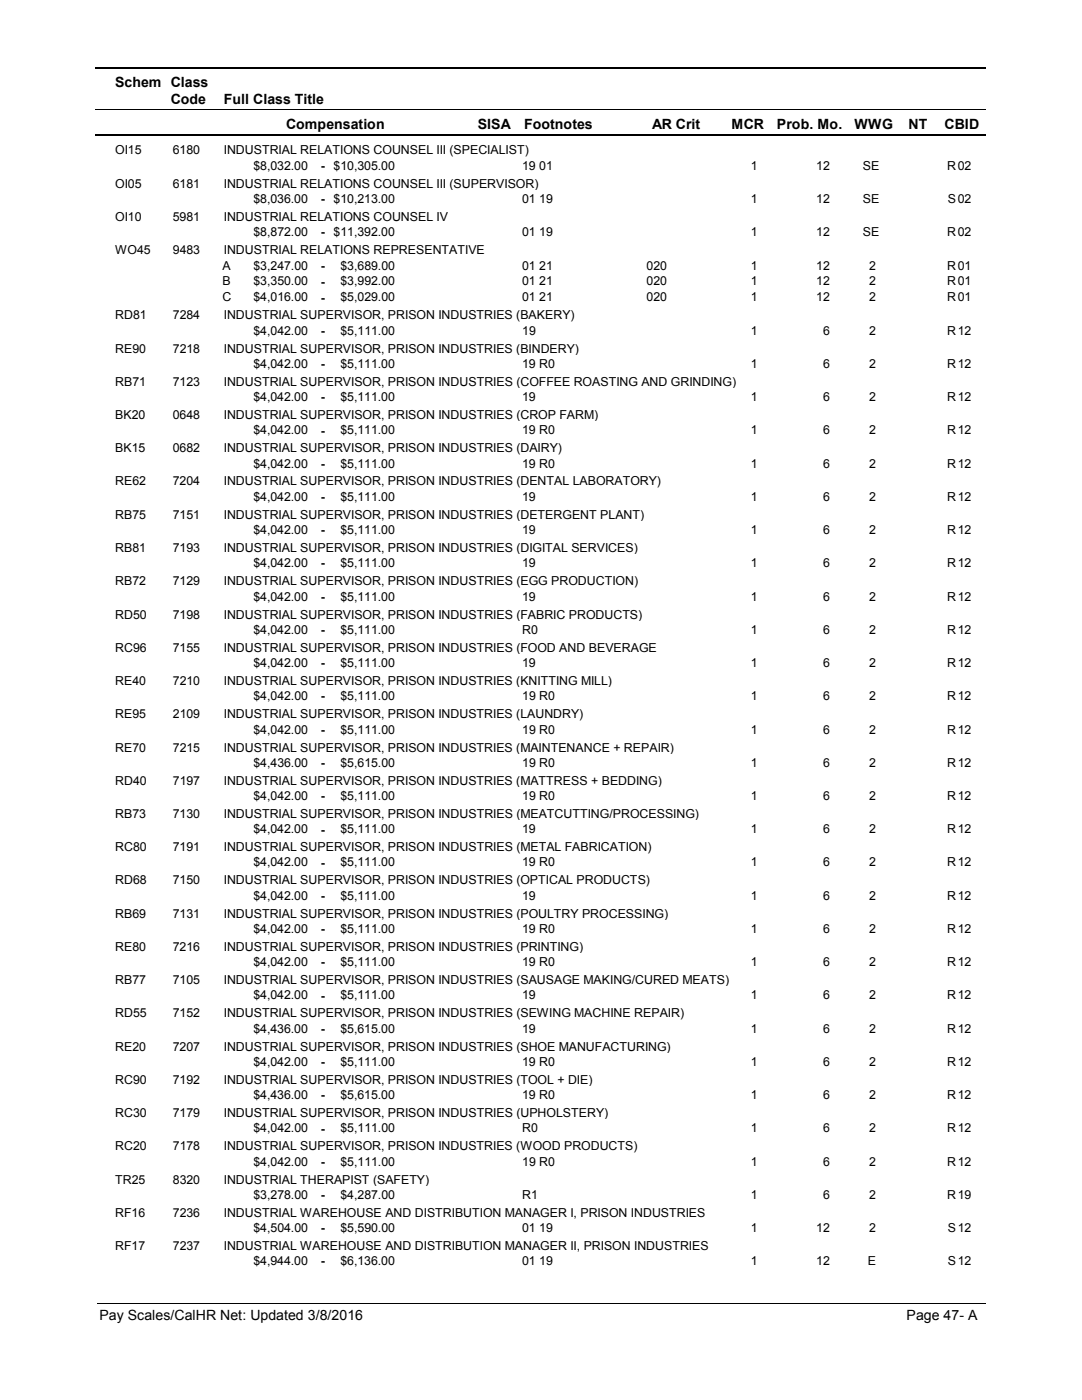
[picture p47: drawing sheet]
<svg xmlns="http://www.w3.org/2000/svg" width="216mm" height="279mm" viewBox="0 0 216 279" stroke-linecap="round" stroke-linejoin="round" font-family="sans-serif">
<defs><g id="words">
<g font-size="2.8">
<text x="23" y="17.3">Schem Class</text>
<text x="34.1" y="20.7">Code</text>
<text x="44.6" y="20.7">Full Class Title</text>
<text x="57.1" y="25.7">Compensation</text>
<text x="95.3" y="25.7">SISA</text>
<text x="104.6" y="25.7">Footnotes</text>
<text x="130.2" y="25.7">AR Crit</text>
<text x="146" y="25.7">MCR</text>
<text x="155.1" y="25.7">Prob. Mo.</text>
<text x="170.5" y="25.7">WWG</text>
<text x="181.3" y="25.7">NT</text>
<text x="188.5" y="25.7">CBID</text>
<text x="19.8" y="263.4">Pay Scales/CalHR Net: Updated 3/8/2016</text>
<text x="180.9" y="263.4">Page 47- A</text>
</g>
<g font-size="2.5">
<text x="23" y="30.8">OI15</text>
<text x="34.5" y="30.8">6180</text>
<text x="44.7" y="30.8">INDUSTRIAL RELATIONS COUNSEL III (SPECIALIST)</text>
<text x="50.6" y="33.9">$8,032.00</text>
<text x="64" y="33.9">-</text>
<text x="66.6" y="33.9">$10,305.00</text>
<text x="104.2" y="33.9">19 01</text>
<text x="149.8" y="33.9">1</text>
<text x="162.9" y="33.9">12</text>
<text x="172.2" y="33.9">SE</text>
<text x="189" y="33.9">R</text>
<text x="191.1" y="33.9">02</text>
<text x="23" y="37.5">OI05</text>
<text x="34.5" y="37.5">6181</text>
<text x="44.7" y="37.5">INDUSTRIAL RELATIONS COUNSEL III (SUPERVISOR)</text>
<text x="50.6" y="40.5">$8,036.00</text>
<text x="64" y="40.6">-</text>
<text x="66.6" y="40.5">$10,213.00</text>
<text x="104.2" y="40.5">01 19</text>
<text x="149.8" y="40.5">1</text>
<text x="162.9" y="40.5">12</text>
<text x="172.2" y="40.5">SE</text>
<text x="189.2" y="40.5">S</text>
<text x="191.1" y="40.5">02</text>
<text x="23" y="44.1">OI10</text>
<text x="34.5" y="44.1">5981</text>
<text x="44.7" y="44.1">INDUSTRIAL RELATIONS COUNSEL IV</text>
<text x="50.6" y="47.2">$8,872.00</text>
<text x="64" y="47.2">-</text>
<text x="66.6" y="47.2">$11,392.00</text>
<text x="104.2" y="47.2">01 19</text>
<text x="149.8" y="47.2">1</text>
<text x="162.9" y="47.2">12</text>
<text x="172.2" y="47.2">SE</text>
<text x="189" y="47.2">R</text>
<text x="191.1" y="47.2">02</text>
<text x="23" y="50.7">WO45</text>
<text x="34.5" y="50.7">9483</text>
<text x="44.4" y="53.8">A</text>
<text x="44.7" y="50.7">INDUSTRIAL RELATIONS REPRESENTATIVE</text>
<text x="50.6" y="53.8">$3,247.00</text>
<text x="64" y="53.8">-</text>
<text x="67.9" y="53.8">$3,689.00</text>
<text x="104.2" y="53.8">01 21</text>
<text x="129" y="53.8">020</text>
<text x="149.8" y="53.8">1</text>
<text x="162.9" y="53.8">12</text>
<text x="173.5" y="53.8">2</text>
<text x="189" y="53.8">R</text>
<text x="191.1" y="53.8">01</text>
<text x="44.4" y="57">B</text>
<text x="50.6" y="57">$3,350.00</text>
<text x="64" y="57">-</text>
<text x="67.9" y="57">$3,992.00</text>
<text x="104.2" y="57">01 21</text>
<text x="129" y="57">020</text>
<text x="149.8" y="57">1</text>
<text x="162.9" y="57">12</text>
<text x="173.5" y="57">2</text>
<text x="189" y="57">R</text>
<text x="191.1" y="57">01</text>
<text x="23" y="63.7">RD81</text>
<text x="34.5" y="63.7">7284</text>
<text x="44.4" y="60.2">C</text>
<text x="44.7" y="63.7">INDUSTRIAL SUPERVISOR, PRISON INDUSTRIES (BAKERY)</text>
<text x="50.6" y="60.2">$4,016.00</text>
<text x="64" y="60.2">-</text>
<text x="67.9" y="60.2">$5,029.00</text>
<text x="104.2" y="60.2">01 21</text>
<text x="129" y="60.2">020</text>
<text x="149.8" y="60.2">1</text>
<text x="162.9" y="60.2">12</text>
<text x="173.5" y="60.2">2</text>
<text x="189" y="60.2">R</text>
<text x="191.1" y="60.2">01</text>
<text x="23" y="70.4">RE90</text>
<text x="34.5" y="70.4">7218</text>
<text x="44.7" y="70.4">INDUSTRIAL SUPERVISOR, PRISON INDUSTRIES (BINDERY)</text>
<text x="50.6" y="66.8">$4,042.00</text>
<text x="64" y="66.8">-</text>
<text x="67.9" y="66.8">$5,111.00</text>
<text x="104.2" y="66.8">19</text>
<text x="149.8" y="66.8">1</text>
<text x="164.3" y="66.8">6</text>
<text x="173.5" y="66.8">2</text>
<text x="189" y="66.8">R</text>
<text x="191.1" y="66.8">12</text>
<text x="23" y="77">RB71</text>
<text x="34.5" y="77">7123</text>
<text x="44.7" y="77">INDUSTRIAL SUPERVISOR, PRISON INDUSTRIES (COFFEE ROASTING AND GRINDING)</text>
<text x="50.6" y="73.4">$4,042.00</text>
<text x="64" y="73.4">-</text>
<text x="67.9" y="73.4">$5,111.00</text>
<text x="104.2" y="73.4">19 R0</text>
<text x="149.8" y="73.4">1</text>
<text x="164.3" y="73.4">6</text>
<text x="173.5" y="73.4">2</text>
<text x="189" y="73.4">R</text>
<text x="191.1" y="73.4">12</text>
<text x="23" y="83.6">BK20</text>
<text x="34.5" y="83.6">0648</text>
<text x="44.7" y="83.6">INDUSTRIAL SUPERVISOR, PRISON INDUSTRIES (CROP FARM)</text>
<text x="50.6" y="80.1">$4,042.00</text>
<text x="64" y="80.1">-</text>
<text x="67.9" y="80.1">$5,111.00</text>
<text x="104.2" y="80.1">19</text>
<text x="149.8" y="80.1">1</text>
<text x="164.3" y="80.1">6</text>
<text x="173.5" y="80.1">2</text>
<text x="189" y="80.1">R</text>
<text x="191.1" y="80.1">12</text>
<text x="50.6" y="86.7">$4,042.00</text>
<text x="64" y="86.7">-</text>
<text x="67.9" y="86.7">$5,111.00</text>
<text x="104.2" y="86.7">19 R0</text>
<text x="149.8" y="86.7">1</text>
<text x="164.3" y="86.7">6</text>
<text x="173.5" y="86.7">2</text>
<text x="189" y="86.7">R</text>
<text x="191.1" y="86.7">12</text>
<text x="23" y="90.3">BK15</text>
<text x="34.5" y="90.3">0682</text>
<text x="44.7" y="90.3">INDUSTRIAL SUPERVISOR, PRISON INDUSTRIES (DAIRY)</text>
<text x="50.6" y="93.3">$4,042.00</text>
<text x="64" y="93.3">-</text>
<text x="67.9" y="93.3">$5,111.00</text>
<text x="104.2" y="93.3">19 R0</text>
<text x="149.8" y="93.3">1</text>
<text x="164.3" y="93.3">6</text>
<text x="173.5" y="93.3">2</text>
<text x="189" y="93.3">R</text>
<text x="191.1" y="93.3">12</text>
<text x="23" y="96.9">RE62</text>
<text x="34.5" y="96.9">7204</text>
<text x="44.7" y="96.9">INDUSTRIAL SUPERVISOR, PRISON INDUSTRIES (DENTAL LABORATORY)</text>
<text x="50.6" y="100">$4,042.00</text>
<text x="64" y="100">-</text>
<text x="67.9" y="100">$5,111.00</text>
<text x="104.2" y="100">19</text>
<text x="149.8" y="100">1</text>
<text x="164.3" y="100">6</text>
<text x="173.5" y="100">2</text>
<text x="189" y="100">R</text>
<text x="191.1" y="100">12</text>
<text x="23" y="103.5">RB75</text>
<text x="34.5" y="103.5">7151</text>
<text x="44.7" y="103.5">INDUSTRIAL SUPERVISOR, PRISON INDUSTRIES (DETERGENT PLANT)</text>
<text x="50.6" y="106.6">$4,042.00</text>
<text x="64" y="106.6">-</text>
<text x="67.9" y="106.6">$5,111.00</text>
<text x="104.2" y="106.6">19</text>
<text x="149.8" y="106.6">1</text>
<text x="164.3" y="106.6">6</text>
<text x="173.5" y="106.6">2</text>
<text x="189" y="106.6">R</text>
<text x="191.1" y="106.6">12</text>
<text x="23" y="110.2">RB81</text>
<text x="34.5" y="110.2">7193</text>
<text x="44.7" y="110.2">INDUSTRIAL SUPERVISOR, PRISON INDUSTRIES (DIGITAL SERVICES)</text>
<text x="50.6" y="113.2">$4,042.00</text>
<text x="64" y="113.3">-</text>
<text x="67.9" y="113.2">$5,111.00</text>
<text x="104.2" y="113.2">19</text>
<text x="149.8" y="113.2">1</text>
<text x="164.3" y="113.2">6</text>
<text x="173.5" y="113.2">2</text>
<text x="189" y="113.2">R</text>
<text x="191.1" y="113.2">12</text>
<text x="23" y="116.8">RB72</text>
<text x="34.5" y="116.8">7129</text>
<text x="44.7" y="116.8">INDUSTRIAL SUPERVISOR, PRISON INDUSTRIES (EGG PRODUCTION)</text>
<text x="50.6" y="119.9">$4,042.00</text>
<text x="64" y="119.9">-</text>
<text x="67.9" y="119.9">$5,111.00</text>
<text x="104.2" y="119.9">19</text>
<text x="149.8" y="119.9">1</text>
<text x="164.3" y="119.9">6</text>
<text x="173.5" y="119.9">2</text>
<text x="189" y="119.9">R</text>
<text x="191.1" y="119.9">12</text>
<text x="23" y="123.4">RD50</text>
<text x="34.5" y="123.4">7198</text>
<text x="44.7" y="123.4">INDUSTRIAL SUPERVISOR, PRISON INDUSTRIES (FABRIC PRODUCTS)</text>
<text x="23" y="130.1">RC96</text>
<text x="34.5" y="130.1">7155</text>
<text x="44.7" y="130.1">INDUSTRIAL SUPERVISOR, PRISON INDUSTRIES (FOOD AND BEVERAGE</text>
<text x="50.6" y="126.5">$4,042.00</text>
<text x="64" y="126.5">-</text>
<text x="67.9" y="126.5">$5,111.00</text>
<text x="104.2" y="126.5">R0</text>
<text x="149.8" y="126.5">1</text>
<text x="164.3" y="126.5">6</text>
<text x="173.5" y="126.5">2</text>
<text x="189" y="126.5">R</text>
<text x="191.1" y="126.5">12</text>
<text x="23" y="136.7">RE40</text>
<text x="34.5" y="136.7">7210</text>
<text x="44.7" y="136.7">INDUSTRIAL SUPERVISOR, PRISON INDUSTRIES (KNITTING MILL)</text>
<text x="50.6" y="133.1">$4,042.00</text>
<text x="64" y="133.2">-</text>
<text x="67.9" y="133.1">$5,111.00</text>
<text x="104.2" y="133.1">19</text>
<text x="149.8" y="133.1">1</text>
<text x="164.3" y="133.1">6</text>
<text x="173.5" y="133.1">2</text>
<text x="189" y="133.1">R</text>
<text x="191.1" y="133.1">12</text>
<text x="23" y="143.3">RE95</text>
<text x="34.5" y="143.3">2109</text>
<text x="44.7" y="143.3">INDUSTRIAL SUPERVISOR, PRISON INDUSTRIES (LAUNDRY)</text>
<text x="50.6" y="139.8">$4,042.00</text>
<text x="64" y="139.8">-</text>
<text x="67.9" y="139.8">$5,111.00</text>
<text x="104.2" y="139.8">19 R0</text>
<text x="149.8" y="139.8">1</text>
<text x="164.3" y="139.8">6</text>
<text x="173.5" y="139.8">2</text>
<text x="189" y="139.8">R</text>
<text x="191.1" y="139.8">12</text>
<text x="23" y="150">RE70</text>
<text x="34.5" y="150">7215</text>
<text x="44.7" y="150">INDUSTRIAL SUPERVISOR, PRISON INDUSTRIES (MAINTENANCE + REPAIR)</text>
<text x="50.6" y="146.4">$4,042.00</text>
<text x="64" y="146.4">-</text>
<text x="67.9" y="146.4">$5,111.00</text>
<text x="104.2" y="146.4">19 R0</text>
<text x="149.8" y="146.4">1</text>
<text x="164.3" y="146.4">6</text>
<text x="173.5" y="146.4">2</text>
<text x="189" y="146.4">R</text>
<text x="191.1" y="146.4">12</text>
<text x="50.6" y="153">$4,436.00</text>
<text x="64" y="153.1">-</text>
<text x="67.9" y="153">$5,615.00</text>
<text x="104.2" y="153">19 R0</text>
<text x="149.8" y="153">1</text>
<text x="164.3" y="153">6</text>
<text x="173.5" y="153">2</text>
<text x="189" y="153">R</text>
<text x="191.1" y="153">12</text>
<text x="23" y="156.6">RD40</text>
<text x="34.5" y="156.6">7197</text>
<text x="44.7" y="156.6">INDUSTRIAL SUPERVISOR, PRISON INDUSTRIES (MATTRESS + BEDDING)</text>
<text x="50.6" y="159.7">$4,042.00</text>
<text x="64" y="159.7">-</text>
<text x="67.9" y="159.7">$5,111.00</text>
<text x="104.2" y="159.7">19 R0</text>
<text x="149.8" y="159.7">1</text>
<text x="164.3" y="159.7">6</text>
<text x="173.5" y="159.7">2</text>
<text x="189" y="159.7">R</text>
<text x="191.1" y="159.7">12</text>
<text x="23" y="163.3">RB73</text>
<text x="34.5" y="163.3">7130</text>
<text x="44.7" y="163.3">INDUSTRIAL SUPERVISOR, PRISON INDUSTRIES (MEATCUTTING/PROCESSING)</text>
<text x="50.6" y="166.3">$4,042.00</text>
<text x="64" y="166.4">-</text>
<text x="67.9" y="166.3">$5,111.00</text>
<text x="104.2" y="166.3">19</text>
<text x="149.8" y="166.3">1</text>
<text x="164.3" y="166.3">6</text>
<text x="173.5" y="166.3">2</text>
<text x="189" y="166.3">R</text>
<text x="191.1" y="166.3">12</text>
<text x="23" y="169.9">RC80</text>
<text x="34.5" y="169.9">7191</text>
<text x="44.7" y="169.9">INDUSTRIAL SUPERVISOR, PRISON INDUSTRIES (METAL FABRICATION)</text>
<text x="50.6" y="172.9">$4,042.00</text>
<text x="64" y="173">-</text>
<text x="67.9" y="172.9">$5,111.00</text>
<text x="104.2" y="172.9">19 R0</text>
<text x="149.8" y="172.9">1</text>
<text x="164.3" y="172.9">6</text>
<text x="173.5" y="172.9">2</text>
<text x="189" y="172.9">R</text>
<text x="191.1" y="172.9">12</text>
<text x="23" y="176.5">RD68</text>
<text x="34.5" y="176.5">7150</text>
<text x="44.7" y="176.5">INDUSTRIAL SUPERVISOR, PRISON INDUSTRIES (OPTICAL PRODUCTS)</text>
<text x="50.6" y="179.6">$4,042.00</text>
<text x="64" y="179.6">-</text>
<text x="67.9" y="179.6">$5,111.00</text>
<text x="104.2" y="179.6">19</text>
<text x="149.8" y="179.6">1</text>
<text x="164.3" y="179.6">6</text>
<text x="173.5" y="179.6">2</text>
<text x="189" y="179.6">R</text>
<text x="191.1" y="179.6">12</text>
<text x="23" y="183.2">RB69</text>
<text x="34.5" y="183.2">7131</text>
<text x="44.7" y="183.2">INDUSTRIAL SUPERVISOR, PRISON INDUSTRIES (POULTRY PROCESSING)</text>
<text x="23" y="189.8">RE80</text>
<text x="34.5" y="189.8">7216</text>
<text x="44.7" y="189.8">INDUSTRIAL SUPERVISOR, PRISON INDUSTRIES (PRINTING)</text>
<text x="50.6" y="186.2">$4,042.00</text>
<text x="64" y="186.3">-</text>
<text x="67.9" y="186.2">$5,111.00</text>
<text x="104.2" y="186.2">19 R0</text>
<text x="149.8" y="186.2">1</text>
<text x="164.3" y="186.2">6</text>
<text x="173.5" y="186.2">2</text>
<text x="189" y="186.2">R</text>
<text x="191.1" y="186.2">12</text>
<text x="23" y="196.4">RB77</text>
<text x="34.5" y="196.4">7105</text>
<text x="44.7" y="196.4">INDUSTRIAL SUPERVISOR, PRISON INDUSTRIES (SAUSAGE MAKING/CURED MEATS)</text>
<text x="50.6" y="192.8">$4,042.00</text>
<text x="64" y="192.9">-</text>
<text x="67.9" y="192.8">$5,111.00</text>
<text x="104.2" y="192.8">19 R0</text>
<text x="149.8" y="192.8">1</text>
<text x="164.3" y="192.8">6</text>
<text x="173.5" y="192.8">2</text>
<text x="189" y="192.8">R</text>
<text x="191.1" y="192.8">12</text>
<text x="23" y="203.1">RD55</text>
<text x="34.5" y="203.1">7152</text>
<text x="44.7" y="203.1">INDUSTRIAL SUPERVISOR, PRISON INDUSTRIES (SEWING MACHINE REPAIR)</text>
<text x="50.6" y="199.5">$4,042.00</text>
<text x="64" y="199.5">-</text>
<text x="67.9" y="199.5">$5,111.00</text>
<text x="104.2" y="199.5">19</text>
<text x="149.8" y="199.5">1</text>
<text x="164.3" y="199.5">6</text>
<text x="173.5" y="199.5">2</text>
<text x="189" y="199.5">R</text>
<text x="191.1" y="199.5">12</text>
<text x="23" y="209.7">RE20</text>
<text x="34.5" y="209.7">7207</text>
<text x="44.7" y="209.7">INDUSTRIAL SUPERVISOR, PRISON INDUSTRIES (SHOE MANUFACTURING)</text>
<text x="50.6" y="206.1">$4,436.00</text>
<text x="64" y="206.2">-</text>
<text x="67.9" y="206.1">$5,615.00</text>
<text x="104.2" y="206.1">19</text>
<text x="149.8" y="206.1">1</text>
<text x="164.3" y="206.1">6</text>
<text x="173.5" y="206.1">2</text>
<text x="189" y="206.1">R</text>
<text x="191.1" y="206.1">12</text>
<text x="50.6" y="212.7">$4,042.00</text>
<text x="64" y="212.8">-</text>
<text x="67.9" y="212.7">$5,111.00</text>
<text x="104.2" y="212.7">19 R0</text>
<text x="149.8" y="212.7">1</text>
<text x="164.3" y="212.7">6</text>
<text x="173.5" y="212.7">2</text>
<text x="189" y="212.7">R</text>
<text x="191.1" y="212.7">12</text>
<text x="23" y="216.3">RC90</text>
<text x="34.5" y="216.3">7192</text>
<text x="44.7" y="216.3">INDUSTRIAL SUPERVISOR, PRISON INDUSTRIES (TOOL + DIE)</text>
<text x="50.6" y="219.4">$4,436.00</text>
<text x="64" y="219.4">-</text>
<text x="67.9" y="219.4">$5,615.00</text>
<text x="104.2" y="219.4">19 R0</text>
<text x="149.8" y="219.4">1</text>
<text x="164.3" y="219.4">6</text>
<text x="173.5" y="219.4">2</text>
<text x="189" y="219.4">R</text>
<text x="191.1" y="219.4">12</text>
<text x="23" y="223">RC30</text>
<text x="34.5" y="223">7179</text>
<text x="44.7" y="223">INDUSTRIAL SUPERVISOR, PRISON INDUSTRIES (UPHOLSTERY)</text>
<text x="50.6" y="226">$4,042.00</text>
<text x="64" y="226.1">-</text>
<text x="67.9" y="226">$5,111.00</text>
<text x="104.2" y="226">R0</text>
<text x="149.8" y="226">1</text>
<text x="164.3" y="226">6</text>
<text x="173.5" y="226">2</text>
<text x="189" y="226">R</text>
<text x="191.1" y="226">12</text>
<text x="23" y="229.6">RC20</text>
<text x="34.5" y="229.6">7178</text>
<text x="44.7" y="229.6">INDUSTRIAL SUPERVISOR, PRISON INDUSTRIES (WOOD PRODUCTS)</text>
<text x="50.6" y="232.6">$4,042.00</text>
<text x="64" y="232.7">-</text>
<text x="67.9" y="232.6">$5,111.00</text>
<text x="104.2" y="232.6">19 R0</text>
<text x="149.8" y="232.6">1</text>
<text x="164.3" y="232.6">6</text>
<text x="173.5" y="232.6">2</text>
<text x="189" y="232.6">R</text>
<text x="191.1" y="232.6">12</text>
<text x="23" y="236.2">TR25</text>
<text x="34.5" y="236.2">8320</text>
<text x="44.7" y="236.2">INDUSTRIAL THERAPIST (SAFETY)</text>
<text x="50.6" y="239.3">$3,278.00</text>
<text x="64" y="239.3">-</text>
<text x="67.9" y="239.3">$4,287.00</text>
<text x="104.2" y="239.3">R1</text>
<text x="149.8" y="239.3">1</text>
<text x="164.3" y="239.3">6</text>
<text x="173.5" y="239.3">2</text>
<text x="189" y="239.3">R</text>
<text x="191.1" y="239.3">19</text>
<text x="23" y="242.9">RF16</text>
<text x="34.5" y="242.9">7236</text>
<text x="44.7" y="242.9">INDUSTRIAL WAREHOUSE AND DISTRIBUTION MANAGER I, PRISON INDUSTRIES</text>
<text x="50.6" y="245.9">$4,504.00</text>
<text x="64" y="246">-</text>
<text x="67.9" y="245.9">$5,590.00</text>
<text x="104.2" y="245.9">01 19</text>
<text x="149.8" y="245.9">1</text>
<text x="162.9" y="245.9">12</text>
<text x="173.5" y="245.9">2</text>
<text x="189.2" y="245.9">S</text>
<text x="191.1" y="245.9">12</text>
<text x="23" y="249.5">RF17</text>
<text x="34.5" y="249.5">7237</text>
<text x="44.7" y="249.5">INDUSTRIAL WAREHOUSE AND DISTRIBUTION MANAGER II, PRISON INDUSTRIES</text>
<text x="50.6" y="252.5">$4,944.00</text>
<text x="64" y="252.6">-</text>
<text x="67.9" y="252.5">$6,136.00</text>
<text x="104.2" y="252.5">01 19</text>
<text x="149.8" y="252.5">1</text>
<text x="162.9" y="252.5">12</text>
<text x="173.2" y="252.5">E</text>
<text x="189.2" y="252.5">S</text>
<text x="191.1" y="252.5">12</text>
</g>
</g></defs>
<path d="M19 13.5h177.7M19 27h177.7" fill="none" stroke="#000" stroke-width=".36"/>
<path d="M19 21.9h177.7" fill="none" stroke="#000" stroke-width=".2"/>
<g fill="#fff">
<path d="M46.8 31.3h16.3v3h-16.3z" fill-rule="evenodd"/>
<path d="M190.8 31.3h4.1v3h-4.1z" fill-rule="evenodd"/>
<path d="M46.8 37.9h16.3v3h-16.3z" fill-rule="evenodd"/>
<path d="M190.8 37.9h4.1v3h-4.1z" fill-rule="evenodd"/>
<path d="M46.8 44.5h16.3v3h-16.3z" fill-rule="evenodd"/>
<path d="M190.8 44.5h4.1v3h-4.1z" fill-rule="evenodd"/>
<path d="M46.8 51.2h16.3v3h-16.3z" fill-rule="evenodd"/>
<path d="M190.8 51.2h4.1v3h-4.1z" fill-rule="evenodd"/>
<path d="M46.8 54.4h16.3v2.9h-16.3z" fill-rule="evenodd"/>
<path d="M190.8 54.4h4.1v2.9h-4.1z" fill-rule="evenodd"/>
<path d="M46.8 57.5h16.3v3h-16.3z" fill-rule="evenodd"/>
<path d="M190.8 57.5h4.1v3h-4.1z" fill-rule="evenodd"/>
<path d="M46.8 64.2h16.3v3h-16.3z" fill-rule="evenodd"/>
<path d="M190.8 64.2h4.1v3h-4.1z" fill-rule="evenodd"/>
<path d="M46.8 70.8h16.3v3h-16.3z" fill-rule="evenodd"/>
<path d="M190.8 70.8h4.1v3h-4.1z" fill-rule="evenodd"/>
<path d="M46.8 77.4h16.3v3h-16.3z" fill-rule="evenodd"/>
<path d="M190.8 77.4h4.1v3h-4.1z" fill-rule="evenodd"/>
<path d="M46.8 84.1h16.3v3h-16.3z" fill-rule="evenodd"/>
<path d="M190.8 84.1h4.1v3h-4.1z" fill-rule="evenodd"/>
<path d="M46.8 90.7h16.3v3h-16.3z" fill-rule="evenodd"/>
<path d="M190.8 90.7h4.1v3h-4.1z" fill-rule="evenodd"/>
<path d="M46.8 97.3h16.3v3h-16.3z" fill-rule="evenodd"/>
<path d="M190.8 97.3h4.1v3h-4.1z" fill-rule="evenodd"/>
<path d="M46.8 104h16.3v3h-16.3z" fill-rule="evenodd"/>
<path d="M190.8 104h4.1v3h-4.1z" fill-rule="evenodd"/>
<path d="M46.8 110.6h16.3v3h-16.3z" fill-rule="evenodd"/>
<path d="M190.8 110.6h4.1v3h-4.1z" fill-rule="evenodd"/>
<path d="M46.8 117.2h16.3v3h-16.3z" fill-rule="evenodd"/>
<path d="M190.8 117.2h4.1v3h-4.1z" fill-rule="evenodd"/>
<path d="M46.8 123.9h16.3v3h-16.3z" fill-rule="evenodd"/>
<path d="M190.8 123.9h4.1v3h-4.1z" fill-rule="evenodd"/>
<path d="M46.8 130.5h16.3v3h-16.3z" fill-rule="evenodd"/>
<path d="M190.8 130.5h4.1v3h-4.1z" fill-rule="evenodd"/>
<path d="M46.8 137.2h16.3v2.9h-16.3z" fill-rule="evenodd"/>
<path d="M190.8 137.2h4.1v2.9h-4.1z" fill-rule="evenodd"/>
<path d="M46.8 143.8h16.3v3h-16.3z" fill-rule="evenodd"/>
<path d="M190.8 143.8h4.1v3h-4.1z" fill-rule="evenodd"/>
<path d="M46.8 150.4h16.3v3h-16.3z" fill-rule="evenodd"/>
<path d="M190.8 150.4h4.1v3h-4.1z" fill-rule="evenodd"/>
<path d="M46.8 157.1h16.3v2.9h-16.3z" fill-rule="evenodd"/>
<path d="M190.8 157.1h4.1v2.9h-4.1z" fill-rule="evenodd"/>
<path d="M46.8 163.7h16.3v3h-16.3z" fill-rule="evenodd"/>
<path d="M190.8 163.7h4.1v3h-4.1z" fill-rule="evenodd"/>
<path d="M46.8 170.3h16.3v3h-16.3z" fill-rule="evenodd"/>
<path d="M190.8 170.3h4.1v3h-4.1z" fill-rule="evenodd"/>
<path d="M46.8 177h16.3v2.9h-16.3z" fill-rule="evenodd"/>
<path d="M190.8 177h4.1v2.9h-4.1z" fill-rule="evenodd"/>
<path d="M46.8 183.6h16.3v3h-16.3z" fill-rule="evenodd"/>
<path d="M190.8 183.6h4.1v3h-4.1z" fill-rule="evenodd"/>
<path d="M46.8 190.2h16.3v3h-16.3z" fill-rule="evenodd"/>
<path d="M190.8 190.2h4.1v3h-4.1z" fill-rule="evenodd"/>
<path d="M46.8 196.9h16.3v2.9h-16.3z" fill-rule="evenodd"/>
<path d="M190.8 196.9h4.1v2.9h-4.1z" fill-rule="evenodd"/>
<path d="M46.8 203.5h16.3v3h-16.3z" fill-rule="evenodd"/>
<path d="M190.8 203.5h4.1v3h-4.1z" fill-rule="evenodd"/>
<path d="M46.8 210.1h16.3v3h-16.3z" fill-rule="evenodd"/>
<path d="M190.8 210.1h4.1v3h-4.1z" fill-rule="evenodd"/>
<path d="M46.8 216.8h16.3v3h-16.3z" fill-rule="evenodd"/>
<path d="M190.8 216.8h4.1v3h-4.1z" fill-rule="evenodd"/>
<path d="M46.8 223.4h16.3v3h-16.3z" fill-rule="evenodd"/>
<path d="M190.8 223.4h4.1v3h-4.1z" fill-rule="evenodd"/>
<path d="M46.8 230h16.3v3h-16.3z" fill-rule="evenodd"/>
<path d="M190.8 230h4.1v3h-4.1z" fill-rule="evenodd"/>
<path d="M46.8 236.7h16.3v3h-16.3z" fill-rule="evenodd"/>
<path d="M190.8 236.7h4.1v3h-4.1z" fill-rule="evenodd"/>
<path d="M46.8 243.3h16.3v3h-16.3z" fill-rule="evenodd"/>
<path d="M190.8 243.3h4.1v3h-4.1z" fill-rule="evenodd"/>
<path d="M46.8 249.9h16.3v3h-16.3z" fill-rule="evenodd"/>
<path d="M190.8 249.9h4.1v3h-4.1z" fill-rule="evenodd"/>
</g>
<path d="M19.5 260.1h177.2" fill="none" stroke="#000" stroke-width=".2"/>
<use href="#words"/>
</svg>
